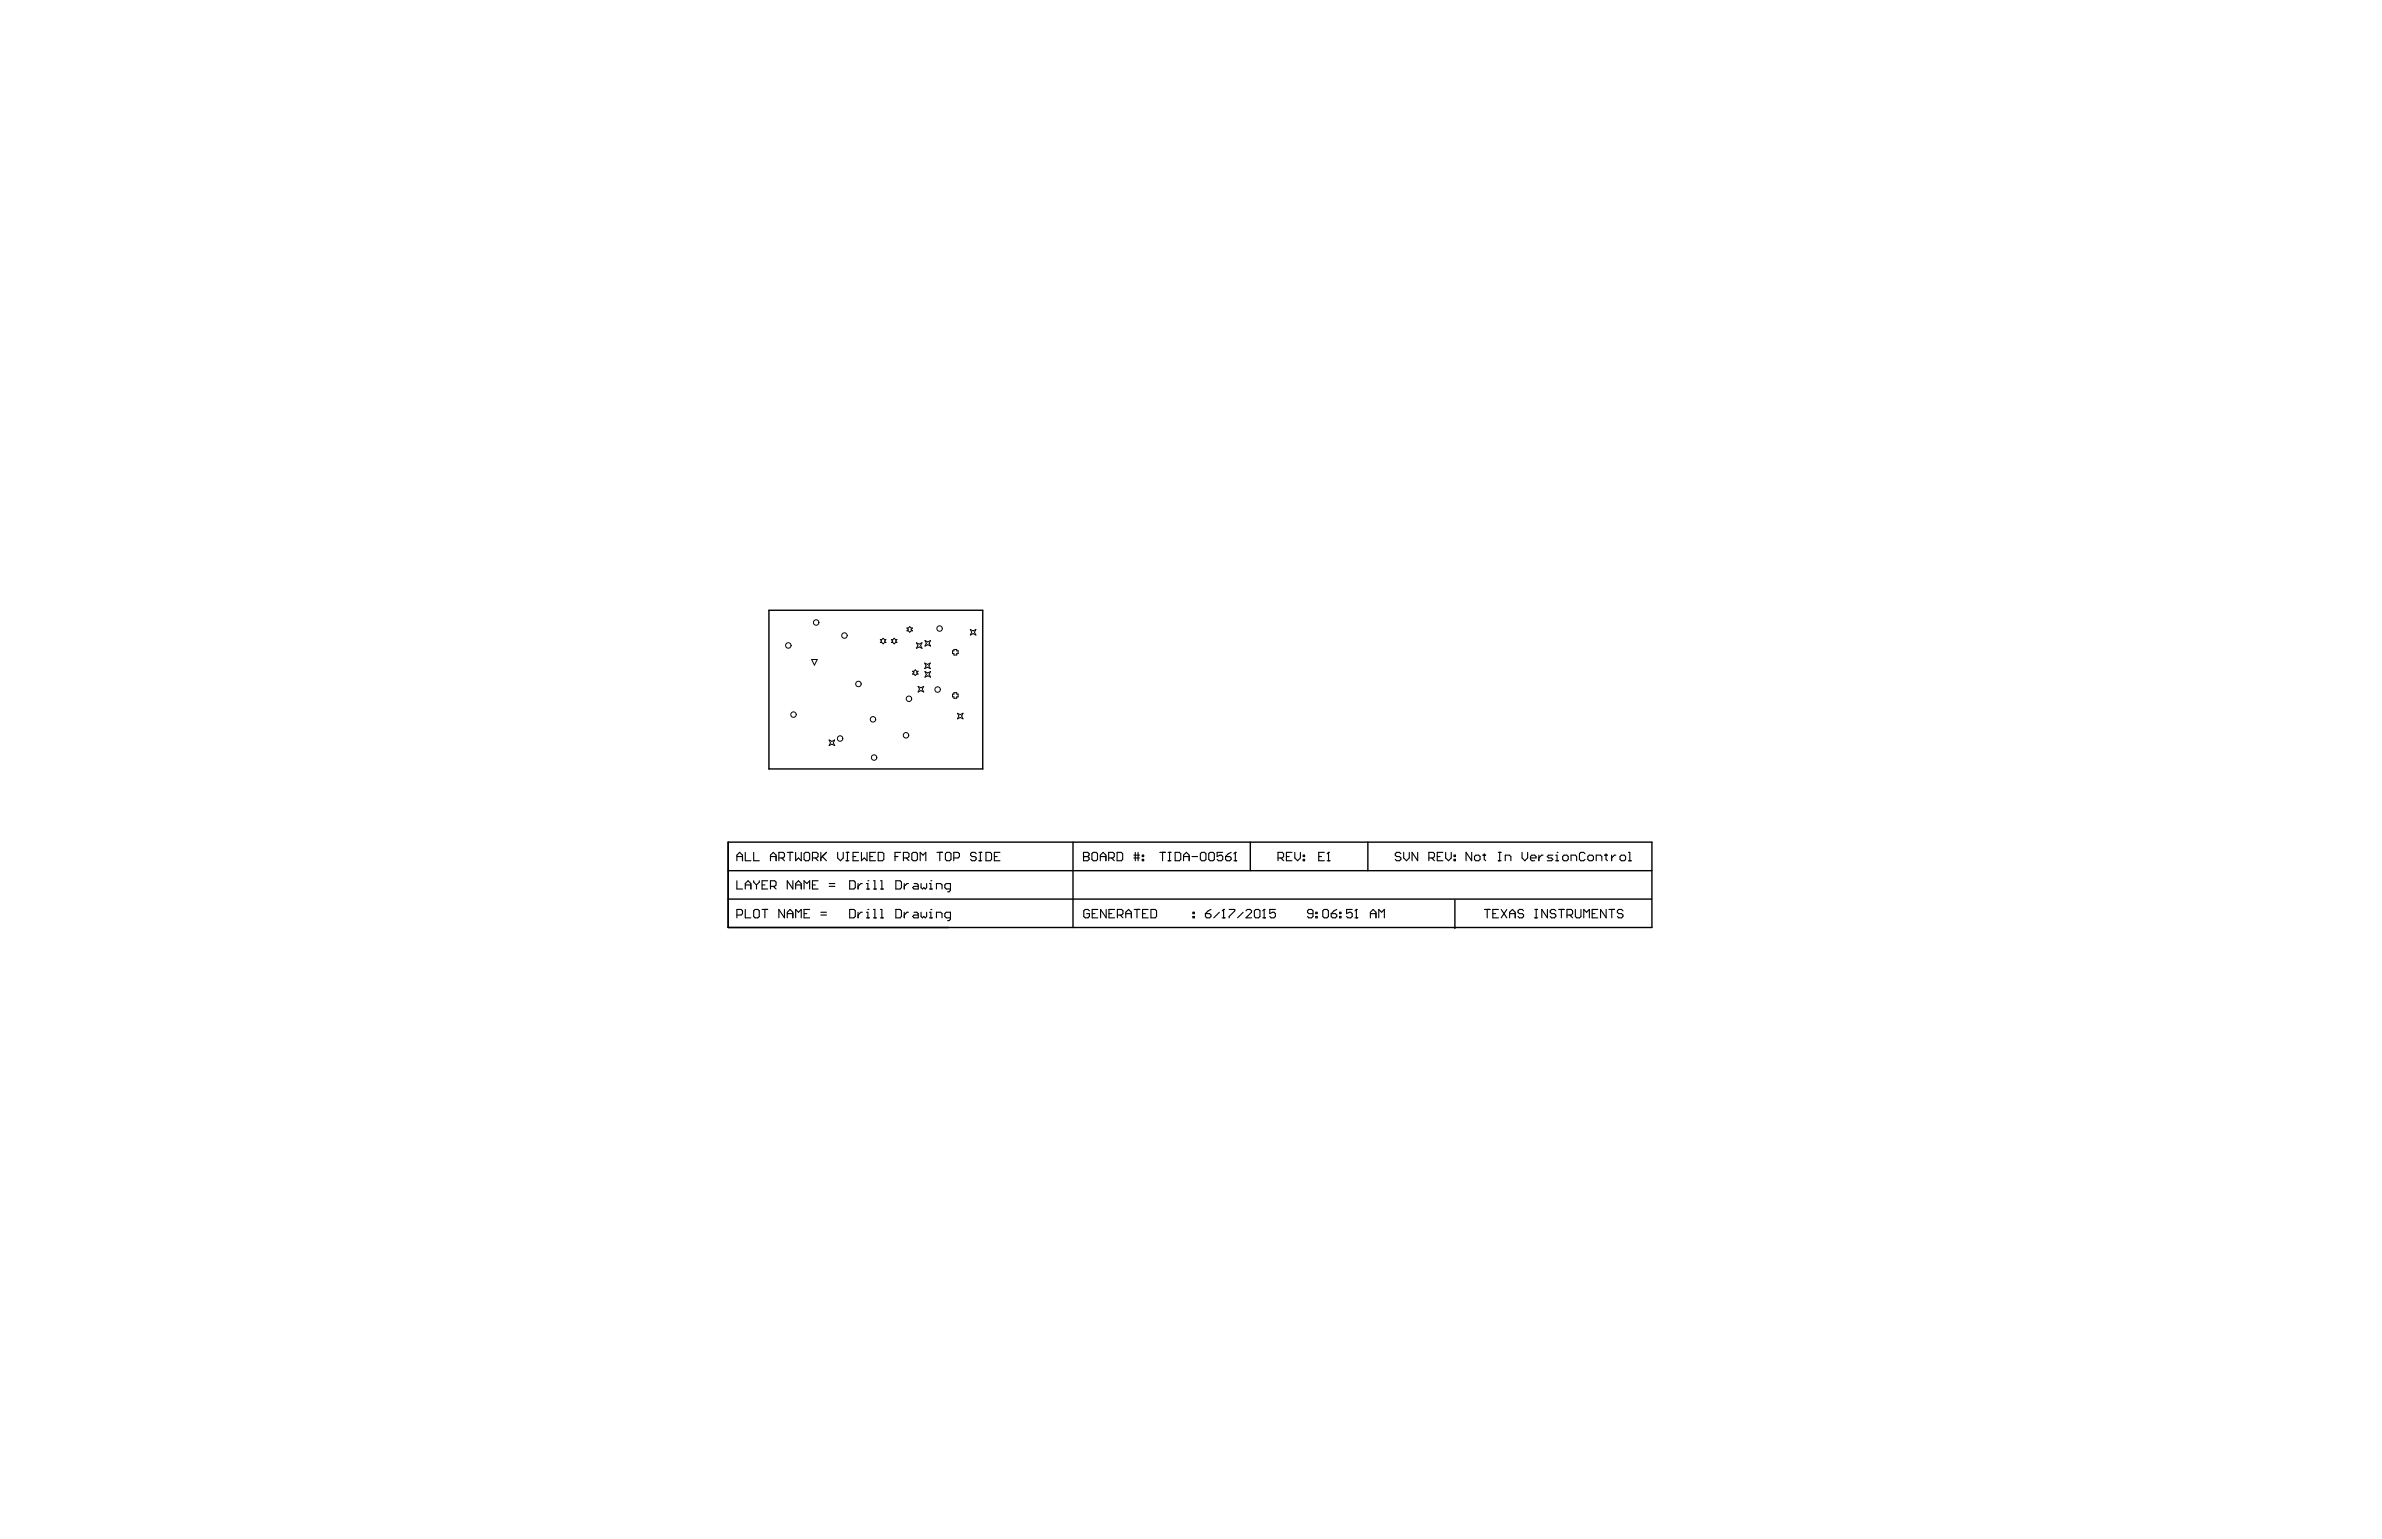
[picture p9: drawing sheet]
<svg xmlns="http://www.w3.org/2000/svg" width="432mm" height="279mm" viewBox="0 0 432 279" stroke-linecap="round" stroke-linejoin="round" font-family="sans-serif">
<path d="M139.4 110.7h38.8v28.7h-38.8zM132 152.7v15.5h167.5v-15.5h-167.5v15.5M132 157.9h167.5M194.5 152.7v15.5M226.7 152.7v5.2M248 152.7v5.2M132 163h167.4M263.7 163.2v5.1" fill="none" stroke="#000" stroke-width=".25"/>
<g fill="none" stroke="#000" stroke-width=".2">
<path d="M133.6 155.3h1M133.6 156.1v-1l.5-.6 .5 .6v1M133.6 159.7v1.5h1M135.1 154.5v1.6h1M136.6 154.5v1.6h1M136.6 159.7v.3l.5 .5M137.6 159.7v.3l-.5 .5M139.2 159.7h-1.1v1.5h1.1M139.7 155.3h1M139.7 156.1v-1l.5-.6 .5 .6v1M141.2 155.6h.8l.2-.3v-.5l-.2-.3h-.8v1.6M141.7 155.6l.5 .5"/>
<path d="M142.7 154.5h1M143.2 154.5v1.6M143.7 159.7v1.5l-1-1.5v1.5M144.2 154.5v1.6l.5-.5 .5 .5v-1.6M146 154.5h.5l.3 .3v1l-.3 .3h-.5l-.2-.3v-1zM147.3 155.6h.7l.3-.3v-.5l-.3-.3h-.7v1.6M147.8 155.6l.5 .5M148.3 159.7h-1v1.5h1M148.8 154.5v1.6M149.1 155.3l.7 .8M149.8 154.5l-1 1.1M151.8 154.5v1.1l.6 .5 .5-.5v-1.1"/>
<path d="M153.4 156.1h.5M153.4 154.5h.5M153.6 154.5v1.6M154 159.7h.8l.2 .3v.9l-.2 .3h-.8zM154.6 155.3h.5M155.7 154.5h-1.1v1.6h1.1M156.2 154.5v1.6l.5-.5 .5 .5v-1.6M157.3 159.7h.1M157.7 155.3h.5M158.3 159.7h.3v1.5M158.7 154.5h-1v1.6h1M159.2 154.5h.8l.2 .3v1l-.2 .3h-.8z"/>
<path d="M159.6 159.7h.3v1.5M162.2 155.3h.6M162.4 159.7h.8l.2 .3v.9l-.2 .3h-.8zM163.3 154.5h-1.1v1.6M163.8 155.6h.7l.3-.3v-.5l-.3-.3h-.7v1.6M164.3 155.6l.5 .5M165.5 154.5h.6l.2 .3v1l-.2 .3h-.6l-.2-.3v-1zM166.8 156.1v-1.6l.5 .6 .5-.6v1.6M168.7 159.7h.1M169.9 154.5h1M170.4 154.5v1.6M171.6 154.5h.5l.3 .3v1l-.3 .3h-.5l-.2-.3v-1z"/>
<path d="M172.9 155.6h.8l.2-.3v-.5l-.2-.3h-.8v1.6M177 154.8l-.3-.3h-.5l-.3 .3v.3l.3 .2h.5l.3 .3v.2l-.3 .3h-.5l-.3-.3M177.5 156.1h.5M177.5 154.5h.5M177.7 154.5v1.6M178.7 154.5h.8l.2 .3v1l-.2 .3h-.8zM180.3 155.3h.5M181.3 154.5h-1v1.6h1M196.4 155.3h.1M196.4 154.5h.8l.2 .3v.3l-.2 .2 .2 .3v.2l-.2 .3h-.8zM196.4 155.3h.8M198.2 154.5h.5l.3 .3v1l-.3 .3h-.5l-.3-.3v-1z"/>
<path d="M199.5 155.3h1M199.5 156.1v-1l.5-.6 .5 .6v1M201 155.6h.7l.3-.3v-.5l-.3-.3h-.7v1.6M201.5 155.6l.5 .5M202.5 154.5h.8l.2 .3v1l-.2 .3h-.8zM205.5 155.1h1.1M205.5 155.6h1.1M205.8 154.5v1.6M206.3 154.5v1.6M207.1 155.8h.2v.3h-.2zM207.1 155.1h.2v.2h-.2zM210.2 154.5h1.1"/>
<path d="M210.7 154.5v1.6M211.8 156.1h.5M211.8 154.5h.5M212 154.5v1.6M213 154.5h.8l.2 .3v1l-.2 .3h-.8zM214.6 155.3h1M214.6 156.1v-1l.5-.6 .5 .6v1M216.1 155.3h1M217.8 154.5h.6l.2 .3v1l-.2 .3h-.6l-.2-.3v-1zM219.4 154.5h.5l.2 .3v1l-.2 .3h-.5l-.3-.3v-1zM221.7 154.5h-1.1v.8l.5-.2h.3l.3 .2v.5l-.3 .3h-.5l-.3-.3M222.2 155.3h.7l.3 .3v.2l-.3 .3h-.5l-.2-.3z"/>
<path d="M223.2 154.5l-.5 .3-.5 .5M223.7 156.1h.5M223.9 154.5h.1M223.9 154.5v1.6M223.9 154.5l-.2 .3M231.7 155.6h.7l.3-.3v-.5l-.3-.3h-.7v1.6M232.2 155.6l.5 .5M233.2 155.3h.5M234.2 154.5h-1v1.6h1M234.7 154.5v1.1l.5 .5 .5-.5v-1.1M236.2 155.8h.3v.3h-.3zM236.2 155.1h.3v.2h-.3z"/>
<path d="M239.1 155.3h.5M240.1 154.5h-1v1.6h1M240.6 156.1h.5M240.8 154.5h.1M240.8 154.5v1.6M240.8 154.5l-.2 .3M253.9 154.8l-.2-.3h-.5l-.3 .3v.3l.3 .2h.5l.2 .3v.2l-.2 .3h-.5l-.3-.3M254.5 154.5v1.1l.5 .5 .5-.5v-1.1M257 154.5v1.6l-1-1.6v1.6M259 155.6h.8l.2-.3v-.5l-.2-.3h-.8v1.6M259.5 155.6l.5 .5M260.5 155.3h.5"/>
<path d="M261.6 154.5h-1.1v1.6h1.1M262.1 154.5v1.1l.5 .5 .5-.5v-1.1M263.6 155.8h.2v.3h-.2zM263.6 155.1h.2v.2h-.2zM266.8 154.5v1.6l-1-1.6v1.6M267.5 155.1h.5l.3 .2v.5l-.3 .3h-.5l-.2-.3v-.5zM268.8 155.1h.5M269.1 154.8v1l.2 .3M271.6 156.1h.5M271.6 154.5h.5M271.9 154.5v1.6M272.9 156.1v-1h.7l.3 .2v.8"/>
<path d="M275.9 154.5v1.1l.5 .5 .5-.5v-1.1M277.4 155.6h1.1v-.3l-.3-.2h-.5l-.3 .2v.5l.3 .3h.5M279 155.1v1M279.7 155.1h-.2l-.5 .5M281.5 155.1h-.8l-.2 .2 .2 .3h.5l.3 .2-.3 .3h-.7M282 156.1h.5M282 155.1h.3v1M282.3 154.5h.1M283.5 155.1h.5l.3 .2v.5l-.3 .3h-.5l-.2-.3v-.5zM284.8 156.1v-1h.8l.2 .2v.8M287.3 154.8l-.2-.3h-.5l-.3 .3v1l.3 .3h.5l.2-.3M288.1 155.1h.5l.3 .2v.5l-.3 .3h-.5l-.3-.3v-.5z"/>
<path d="M289.4 156.1v-1h.7l.3 .2v.8M290.9 155.1h.5M291.1 154.8v1l.3 .3M292.1 155.1v1M292.9 155.1h-.2l-.6 .5M293.9 155.1h.5l.3 .2v.5l-.3 .3h-.5l-.2-.3v-.5zM295.2 156.1h.5M295.2 154.5h.2v1.6M133.6 165.9h.7l.3-.2v-.5l-.3-.3h-.7v1.5M135.1 161.2v-1l.5-.5 .5 .5v1M135.1 164.9v1.5h1M135.1 160.5h1"/>
<path d="M136.9 164.9h.5l.2 .3v1l-.2 .2h-.5l-.3-.2v-1zM137.1 160.5v.7M138.1 164.9h1.1M138.1 160.5h.6M138.7 164.9v1.5M139.7 160.7h.7l.3-.2v-.5l-.3-.3h-.7v1.5M140.2 160.7l.5 .5M142.2 164.9v1.5l-1-1.5v1.5M142.7 166.4v-1l.5-.5 .5 .5v1M142.7 165.7h1M144.2 161.2v-1l.5-.5 .5 .5v1M144.2 166.4v-1.5l.5 .5 .5-.5v1.5"/>
<path d="M144.2 160.5h1M145.8 165.7h.5M145.8 161.2v-1.5l.5 .5 .5-.5v1.5M146.8 164.9h-1v1.5h1M147.3 160.5h.5M148.8 165.9h1M148.8 165.4h1M150.3 160.7h1M150.3 160.2h1M154 164.9h.8l.2 .3v1l-.2 .2h-.8zM155.5 160.2v1M155.5 165.4v1"/>
<path d="M156.3 165.4h-.2l-.6 .5M156.3 160.2h-.2l-.6 .5M157.1 166.4h.5M157.1 165.4h.2v1M157.1 161.2h.5M157.1 160.2h.2v1M157.3 164.9h.1M158.3 164.9h.3v1.5M158.3 166.4h.5M158.3 161.2h.5M159.6 164.9h.3v1.5M159.6 166.4h.5"/>
<path d="M159.6 161.2h.5M162.4 164.9h.8l.2 .3v1l-.2 .2h-.8zM163.9 160.2v1M163.9 165.4v1M164.7 165.4h-.3l-.5 .5M164.7 160.2h-.3l-.5 .5M165.7 165.4h.5l.3 .3v.7h-.8l-.3-.2 .3-.3h.8M165.7 160.2h.5l.3 .3v.7h-.8l-.3-.3 .3-.2h.8M167 165.4v.8l.2 .2 .3-.2 .2 .2 .3-.2v-.8M167 160.2v.7l.2 .3 .3-.3 .2 .3 .3-.3v-.7M168.5 166.4h.5M168.5 165.4h.2v1"/>
<path d="M168.5 161.2h.5M168.5 160.2h.2v1M168.7 164.9h.1M169.8 166.4v-1h.7l.3 .3v.7M169.8 161.2v-1h.7l.3 .3v.7M172.3 166.4h-.8l-.2-.2v-.5l.2-.3h.8v1.3l-.3 .2h-.2M172.3 161.2h-.8l-.2-.3v-.4l.2-.3h.8v1.2l-.3 .3h-.2M197.5 165.2l-.3-.3h-.5l-.2 .3v1l.2 .2h.5l.3-.2v-.5h-.5M198 165.7h.5M199 164.9h-1v1.5h1M200.5 164.9v1.5l-1-1.5v1.5M201 165.7h.5"/>
<path d="M202 164.9h-1v1.5h1M202.6 165.9h.7l.3-.2v-.5l-.3-.3h-.7v1.5M203.1 165.9l.5 .5M204.1 165.7h1M204.1 166.4v-1l.5-.5 .5 .5v1M205.6 164.9h1M206.1 164.9v1.5M207.1 165.7h.5M208.1 164.9h-1v1.5h1M208.6 164.9h.8l.3 .3v1l-.3 .2h-.8zM216.3 166.2h.2v.2h-.2zM216.3 165.4h.2v.3h-.2z"/>
<path d="M218.5 165.7h.8l.2 .2v.3l-.2 .2h-.5l-.3-.2zM219.5 164.9l-.5 .3-.5 .5M221 165.4l-1 1M221.6 166.4h.5M221.8 164.9h.1M221.8 164.9v1.5M221.8 164.9l-.2 .3M222.8 164.9h1v.3l-1 1v.2M225.4 165.4l-1.1 1M225.9 165.2l.2-.3h.5l.3 .3v.2l-1 1h1M227.6 164.9h.5l.3 .3v1l-.3 .2h-.5l-.2-.2v-1zM228.9 166.4h.5"/>
<path d="M229.2 164.9h.1M229.2 164.9v1.5M229.2 164.9l-.3 .3M231.2 164.9h-1v.8l.5-.3h.2l.3 .3v.5l-.3 .2h-.5l-.2-.2M238 165.7h-.7l-.3-.3v-.2l.3-.3h.5l.2 .3v1l-.2 .2h-.5l-.3-.2M238.5 166.2h.3v.2h-.3zM238.5 165.4h.3v.3h-.3zM240 164.9h.6l.2 .3v1l-.2 .2h-.6l-.2-.2v-1zM241.3 165.7h.8l.2 .2v.3l-.2 .2h-.5l-.3-.2zM242.3 164.9l-.5 .3-.5 .5M242.8 166.2h.3v.2h-.3zM242.8 165.4h.3v.3h-.3z"/>
<path d="M245.1 164.9h-1v.8l.5-.3h.3l.2 .3v.5l-.2 .2h-.5l-.3-.2M245.6 166.4h.5M245.9 164.9h.1M245.9 164.9v1.5M245.9 164.9l-.3 .3M248.4 165.7h1M248.4 166.4v-1l.5-.5 .5 .5v1M249.9 166.4v-1.5l.5 .5 .6-.5v1.5M269.1 164.9h1M269.6 164.9v1.5M270.6 165.7h.5M271.6 164.9h-1v1.5h1"/>
<path d="M272.1 164.9l1 1.5M273.1 164.9l-1 1.5M273.7 165.7h1M273.7 166.4v-1l.5-.5 .5 .5v1M276.2 165.2l-.3-.3h-.5l-.2 .3v.2l.2 .3h.5l.3 .2v.3l-.3 .2h-.5l-.2-.2M278.2 164.9h.5M278.2 166.4h.5M278.5 164.9v1.5M280.5 164.9v1.5l-1-1.5v1.5M282 165.2l-.2-.3h-.5l-.3 .3v.2l.3 .3h.5l.2 .2v.3l-.2 .2h-.5l-.3-.2M282.5 164.9h1M283 164.9v1.5"/>
<path d="M284.1 165.9h.7l.3-.2v-.5l-.3-.3h-.7v1.5M284.6 165.9l.5 .5M285.6 164.9v1.3l.2 .2h.5l.3-.2v-1.3M287.1 166.4v-1.5l.5 .5 .5-.5v1.5M288.6 165.7h.5M289.6 164.9h-1v1.5h1M291.2 164.9v1.5l-1.1-1.5v1.5M291.7 164.9h1M292.2 164.9v1.5M294.2 165.2l-.3-.3h-.5l-.2 .3v.2l.2 .3h.5l.3 .2v.3l-.3 .2h-.5l-.2-.2"/>
</g>
<g fill="none" stroke="#000" stroke-width=".18">
<path d="M147.1 119.6h1l-.5 1zM159.6 116h.2l.3-.3 .2 .3h.3l-.3 .2 .3 .3h-.3l-.2 .2-.3-.2h-.2l.2-.3zM161.6 116h.2l.3-.3 .2 .3h.3l-.3 .2 .3 .3h-.3l-.2 .2-.3-.2h-.2l.2-.3zM164.4 113.9h.3l.2-.3 .3 .3h.2l-.2 .2 .2 .3h-.2l-.3 .2-.2-.2h-.3l.3-.3zM166.1 116.5l.5 .3 .5-.3-.2 .5 .2 .6-.5-.3-.5 .3 .3-.6zM167.7 116.1l.5 .3 .5-.3-.3 .5 .3 .5-.5-.2-.5 .2 .2-.5zM172.9 117.8h.5v.2h.3v.5h-.3v.3h-.5v-.3h-.2v-.5h.2zM175.9 114.1l.5 .3 .5-.3-.2 .5 .2 .5-.5-.2-.5 .2 .2-.5zM150.3 134.2l.5 .2 .5-.2-.2 .5 .2 .5-.5-.3-.5 .3 .3-.5zM165.4 121.7h.3l.2-.2 .3 .2h.2l-.2 .3 .2 .2h-.2l-.3 .3-.2-.3h-.3l.3-.2zM166.4 124.5l.5 .2 .5-.2-.2 .5 .2 .5-.5-.3-.5 .3 .3-.5zM167.6 120.2l.5 .3 .5-.3-.2 .5 .2 .5-.5-.2-.5 .2 .3-.5z"/>
<path d="M167.7 121.8l.5 .2 .5-.2-.3 .5 .3 .5-.5-.3-.5 .3 .2-.5zM172.9 125.6h.5v.3h.3v.5h-.3v.2h-.5v-.2h-.2v-.5h.2zM173.6 129.3l.5 .3 .5-.3-.3 .5 .3 .5-.5-.2-.5 .2 .2-.5z"/>
<circle cx="142.9" cy="117" r=".49"/>
<circle cx="148" cy="112.9" r=".49"/>
<circle cx="153.1" cy="115.2" r=".49"/>
<circle cx="170.3" cy="114" r=".49"/>
<circle cx="143.8" cy="129.6" r=".49"/>
<circle cx="152.3" cy="133.9" r=".49"/>
<circle cx="155.6" cy="124" r=".49"/>
<circle cx="158.3" cy="130.4" r=".49"/>
<circle cx="158.5" cy="137.4" r=".49"/>
<circle cx="164.2" cy="133.3" r=".49"/>
<circle cx="164.8" cy="126.7" r=".49"/>
<circle cx="170" cy="125" r=".49"/>
</g>
</svg>
